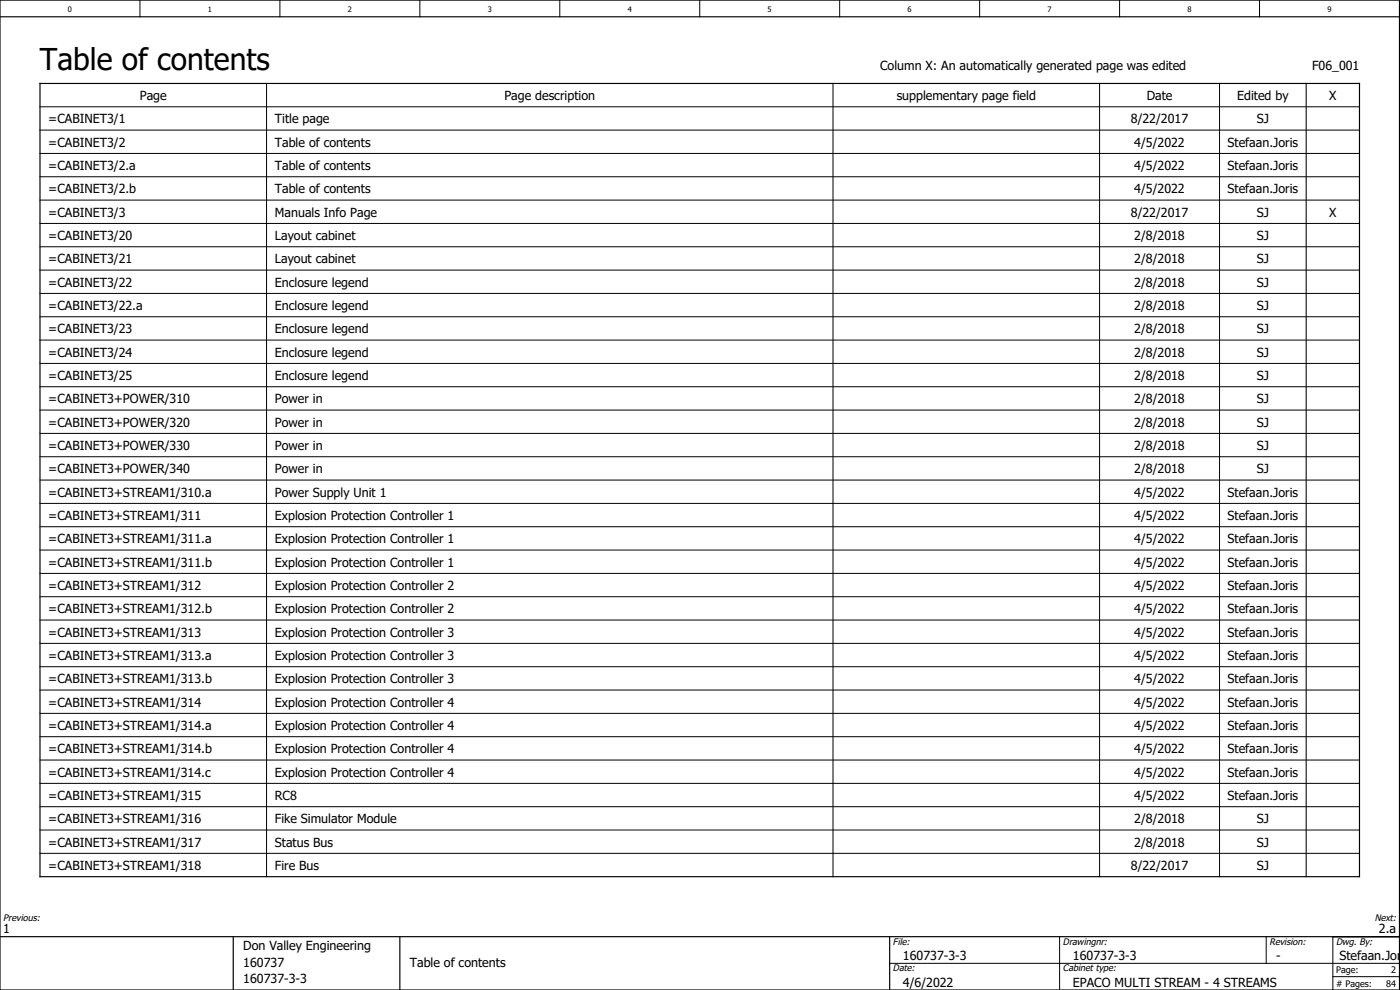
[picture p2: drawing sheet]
<svg xmlns="http://www.w3.org/2000/svg" width="420mm" height="297mm" viewBox="0 0 420 297" stroke-linecap="round" stroke-linejoin="round" font-family="sans-serif">
<defs><g id="words">
<text font-size="9" x="12" y="21">Table of contents</text>
<g font-size="3.7">
<text x="264.1" y="21">Column X: An automatically generated page was edited</text>
<text x="393.8" y="21">F06_001</text>
<text x="42" y="30">Page</text>
<text x="151.4" y="30">Page description</text>
<text x="269.1" y="30">supplementary page field</text>
<text x="344.1" y="30">Date</text>
<text x="371.3" y="30">Edited by</text>
<text x="398.9" y="30">X</text>
<text x="14.5" y="37">=CABINET3/1</text>
<text x="82.5" y="37">Title page</text>
<text x="339.4" y="37">8/22/2017</text>
<text x="377.2" y="37">SJ</text>
<text x="14.5" y="44">=CABINET3/2</text>
<text x="82.5" y="44">Table of contents</text>
<text x="340.4" y="44">4/5/2022</text>
<text x="368.4" y="44">Stefaan.Joris</text>
<text x="14.5" y="51">=CABINET3/2.a</text>
<text x="82.5" y="51">Table of contents</text>
<text x="340.4" y="51">4/5/2022</text>
<text x="368.4" y="51">Stefaan.Joris</text>
<text x="14.5" y="58">=CABINET3/2.b</text>
<text x="82.5" y="58">Table of contents</text>
<text x="340.4" y="58">4/5/2022</text>
<text x="368.4" y="58">Stefaan.Joris</text>
<text x="14.5" y="65">=CABINET3/3</text>
<text x="82.5" y="65">Manuals Info Page</text>
<text x="339.4" y="65">8/22/2017</text>
<text x="377.2" y="65">SJ</text>
<text x="398.9" y="65">X</text>
<text x="14.5" y="72">=CABINET3/20</text>
<text x="82.5" y="72">Layout cabinet</text>
<text x="340.4" y="72">2/8/2018</text>
<text x="377.2" y="72">SJ</text>
<text x="14.5" y="79">=CABINET3/21</text>
<text x="82.5" y="79">Layout cabinet</text>
<text x="340.4" y="79">2/8/2018</text>
<text x="377.2" y="79">SJ</text>
<text x="14.5" y="86">=CABINET3/22</text>
<text x="82.5" y="86">Enclosure legend</text>
<text x="340.4" y="86">2/8/2018</text>
<text x="377.2" y="86">SJ</text>
<text x="14.5" y="93">=CABINET3/22.a</text>
<text x="82.5" y="93">Enclosure legend</text>
<text x="340.4" y="93">2/8/2018</text>
<text x="377.2" y="93">SJ</text>
<text x="14.5" y="100">=CABINET3/23</text>
<text x="82.5" y="100">Enclosure legend</text>
<text x="340.4" y="100">2/8/2018</text>
<text x="377.2" y="100">SJ</text>
<text x="14.5" y="107">=CABINET3/24</text>
<text x="82.5" y="107">Enclosure legend</text>
<text x="340.4" y="107">2/8/2018</text>
<text x="377.2" y="107">SJ</text>
<text x="14.5" y="114">=CABINET3/25</text>
<text x="82.5" y="114">Enclosure legend</text>
<text x="340.4" y="114">2/8/2018</text>
<text x="377.2" y="114">SJ</text>
<text x="14.5" y="121">=CABINET3+POWER/310</text>
<text x="82.5" y="121">Power in</text>
<text x="340.4" y="121">2/8/2018</text>
<text x="377.2" y="121">SJ</text>
<text x="14.5" y="128">=CABINET3+POWER/320</text>
<text x="82.5" y="128">Power in</text>
<text x="340.4" y="128">2/8/2018</text>
<text x="377.2" y="128">SJ</text>
<text x="14.5" y="135">=CABINET3+POWER/330</text>
<text x="82.5" y="135">Power in</text>
<text x="340.4" y="135">2/8/2018</text>
<text x="377.2" y="135">SJ</text>
<text x="14.5" y="142">=CABINET3+POWER/340</text>
<text x="82.5" y="142">Power in</text>
<text x="340.4" y="142">2/8/2018</text>
<text x="377.2" y="142">SJ</text>
<text x="14.5" y="149">=CABINET3+STREAM1/310.a</text>
<text x="82.5" y="149">Power Supply Unit 1</text>
<text x="340.4" y="149">4/5/2022</text>
<text x="368.4" y="149">Stefaan.Joris</text>
<text x="14.5" y="156">=CABINET3+STREAM1/311</text>
<text x="82.5" y="156">Explosion Protection Controller 1</text>
<text x="340.4" y="156">4/5/2022</text>
<text x="368.4" y="156">Stefaan.Joris</text>
<text x="14.5" y="163">=CABINET3+STREAM1/311.a</text>
<text x="82.5" y="163">Explosion Protection Controller 1</text>
<text x="340.4" y="163">4/5/2022</text>
<text x="368.4" y="163">Stefaan.Joris</text>
<text x="14.5" y="170">=CABINET3+STREAM1/311.b</text>
<text x="82.5" y="170">Explosion Protection Controller 1</text>
<text x="340.4" y="170">4/5/2022</text>
<text x="368.4" y="170">Stefaan.Joris</text>
<text x="14.5" y="177">=CABINET3+STREAM1/312</text>
<text x="82.5" y="177">Explosion Protection Controller 2</text>
<text x="340.4" y="177">4/5/2022</text>
<text x="368.4" y="177">Stefaan.Joris</text>
<text x="14.5" y="184">=CABINET3+STREAM1/312.b</text>
<text x="82.5" y="184">Explosion Protection Controller 2</text>
<text x="340.4" y="184">4/5/2022</text>
<text x="368.4" y="184">Stefaan.Joris</text>
<text x="14.5" y="191">=CABINET3+STREAM1/313</text>
<text x="82.5" y="191">Explosion Protection Controller 3</text>
<text x="340.4" y="191">4/5/2022</text>
<text x="368.4" y="191">Stefaan.Joris</text>
<text x="14.5" y="198">=CABINET3+STREAM1/313.a</text>
<text x="82.5" y="198">Explosion Protection Controller 3</text>
<text x="340.4" y="198">4/5/2022</text>
<text x="368.4" y="198">Stefaan.Joris</text>
<text x="14.5" y="205">=CABINET3+STREAM1/313.b</text>
<text x="82.5" y="205">Explosion Protection Controller 3</text>
<text x="340.4" y="205">4/5/2022</text>
<text x="368.4" y="205">Stefaan.Joris</text>
<text x="14.5" y="212">=CABINET3+STREAM1/314</text>
<text x="82.5" y="212">Explosion Protection Controller 4</text>
<text x="340.4" y="212">4/5/2022</text>
<text x="368.4" y="212">Stefaan.Joris</text>
<text x="14.5" y="219">=CABINET3+STREAM1/314.a</text>
<text x="82.5" y="219">Explosion Protection Controller 4</text>
<text x="340.4" y="219">4/5/2022</text>
<text x="368.4" y="219">Stefaan.Joris</text>
<text x="14.5" y="226">=CABINET3+STREAM1/314.b</text>
<text x="82.5" y="226">Explosion Protection Controller 4</text>
<text x="340.4" y="226">4/5/2022</text>
<text x="368.4" y="226">Stefaan.Joris</text>
<text x="14.5" y="233">=CABINET3+STREAM1/314.c</text>
<text x="82.5" y="233">Explosion Protection Controller 4</text>
<text x="340.4" y="233">4/5/2022</text>
<text x="368.4" y="233">Stefaan.Joris</text>
<text x="14.5" y="240">=CABINET3+STREAM1/315</text>
<text x="82.5" y="240">RC8</text>
<text x="340.4" y="240">4/5/2022</text>
<text x="368.4" y="240">Stefaan.Joris</text>
<text x="14.5" y="247">=CABINET3+STREAM1/316</text>
<text x="82.5" y="247">Fike Simulator Module</text>
<text x="340.4" y="247">2/8/2018</text>
<text x="377.2" y="247">SJ</text>
<text x="14.5" y="254">=CABINET3+STREAM1/317</text>
<text x="82.5" y="254">Status Bus</text>
<text x="340.4" y="254">2/8/2018</text>
<text x="377.2" y="254">SJ</text>
<text x="14.5" y="261">=CABINET3+STREAM1/318</text>
<text x="82.5" y="261">Fire Bus</text>
<text x="339.4" y="261">8/22/2017</text>
<text x="377.2" y="261">SJ</text>
<text x="1" y="280">1</text>
<text x="413.8" y="280">2.a</text>
<text x="73" y="285">Don Valley Engineering</text>
<text x="73" y="290">160737</text>
<text x="123" y="290">Table of contents</text>
<text x="271" y="288">160737-3-3</text>
<text x="322" y="288">160737-3-3</text>
<text x="383" y="288">-</text>
<text x="402" y="288">Stefaan.Jori</text>
<text x="73" y="295">160737-3-3</text>
<text x="271" y="296">4/6/2022</text>
<text x="322" y="296">EPACO MULTI STREAM - 4 STREAMS</text>
</g>
<g font-size="2.8">
<text x="1" y="276.5">Previous:</text>
<text x="412.6" y="276.5">Next:</text>
<text x="268" y="283.5">File:</text>
<text x="319" y="283.5">Drawingnr:</text>
<text x="381" y="283.5">Revision:</text>
<text x="401" y="283.5">Dwg. By:</text>
<text x="268" y="291.5">Date:</text>
<text x="319" y="291.5">Cabinet type:</text>
</g>
<g font-size="2.7">
<text x="401" y="292">Page:</text>
<text x="417.5" y="292">2</text>
<text x="401" y="296"># Pages:</text>
<text x="416.1" y="296">84</text>
</g>
<g font-size="2.3">
<text x="20.4" y="3.6">0</text>
<text x="62.4" y="3.6">1</text>
<text x="104.4" y="3.6">2</text>
<text x="146.4" y="3.6">3</text>
<text x="188.4" y="3.6">4</text>
<text x="230.4" y="3.6">5</text>
<text x="272.4" y="3.6">6</text>
<text x="314.4" y="3.6">7</text>
<text x="356.4" y="3.6">8</text>
<text x="398.4" y="3.6">9</text>
</g>
</g></defs>
<g fill="none" stroke="#000" stroke-width=".3">
<path d="M42 0v5M84 0v5M126 0v5M168 0v5M210 0v5M252 0v5M294 0v5M336 0v5M378 0v5M12 39h396M12 32h396M80 25v238"/>
<path d="M250 25v238M330 25v238M366 25v238M392 25v238M12 46h396M12 53h396M12 60h396M12 74h396M12 67h396M12 95h396M12 88h396M12 81h396"/>
<path d="M12 102h396M12 116h396M12 109h396M12 130h396M12 137h396M12 123h396M12 144h396M12 158h396M12 151h396M12 172h396M12 179h396M12 165h396"/>
<path d="M12 186h396M12 193h396M12 207h396M12 200h396M12 214h396M12 228h396M12 235h396M12 221h396M12 242h396M12 256h396M12 249h396M267 289h153"/>
<path d="M318 281v16M380 281v8M400 293h20M400 281v16"/>
</g>
<path d="M0 5h420M0 0h420v297h-420zM12 25h396v238h-396zM0 281h420M70 281v16M120 281v16M267 281v16" fill="none" stroke="#000" stroke-width=".35"/>
<g fill="#000">
<circle cx="400" cy="281" r=".17"/>
<circle cx="420" cy="281" r=".17"/>
</g>
<use href="#words"/>
</svg>
